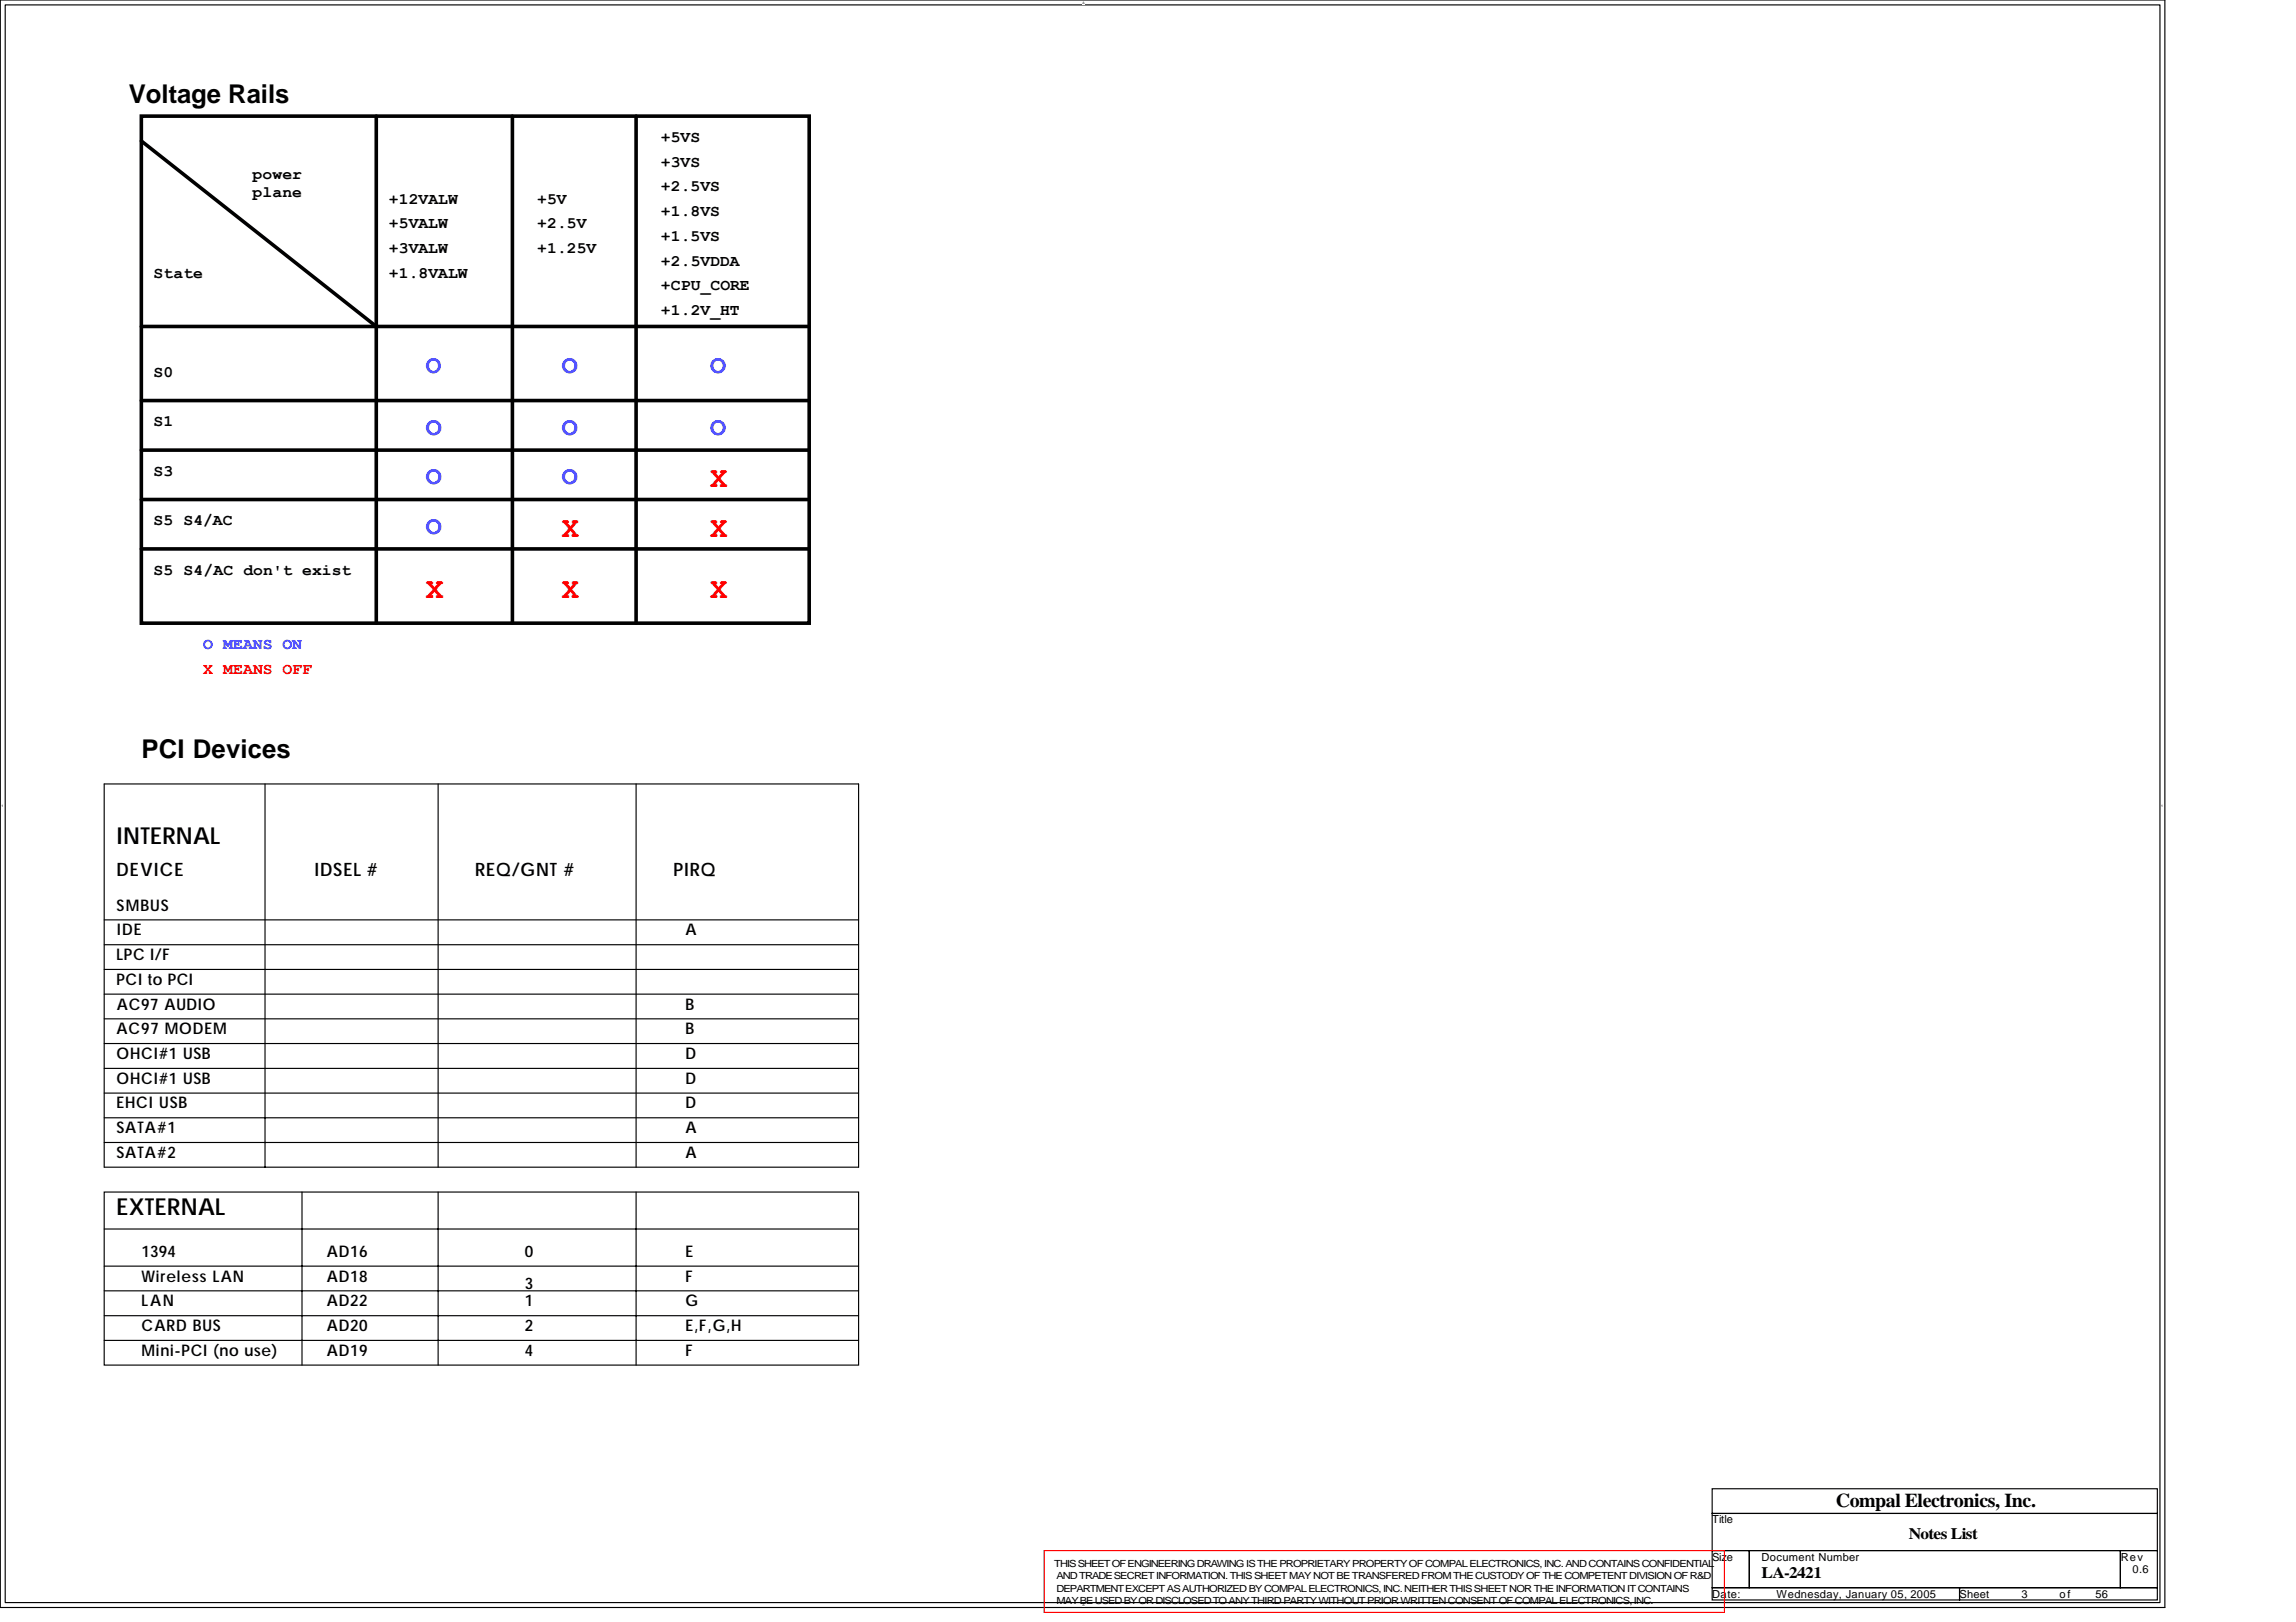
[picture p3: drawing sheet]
<svg xmlns="http://www.w3.org/2000/svg" width="297mm" height="210mm" viewBox="0 0 297 210" stroke-linecap="round" stroke-linejoin="round" font-family="sans-serif">
<defs><g id="words">
<g font-size="3.8" fill="#f00">
<text x="91.9" y="63">X</text>
<text x="72.7" y="69.4">X</text>
<text x="91.9" y="69.4">X</text>
<text x="55.1" y="77.4">X</text>
<text x="72.7" y="77.4">X</text>
<text x="91.9" y="77.4">X</text>
</g>
<g font-size="3.3">
<text x="16.7" y="13.3">Voltage Rails</text>
<text x="18.3" y="98.1">PCI Devices</text>
</g>
<g font-size="3.3" fill="#00f">
<text x="55.1" y="48.2">O</text>
<text x="72.7" y="48.2">O</text>
<text x="91.9" y="48.2">O</text>
<text x="55.1" y="56.2">O</text>
<text x="72.7" y="56.2">O</text>
<text x="91.9" y="56.2">O</text>
<text x="55.1" y="62.6">O</text>
<text x="72.7" y="62.6">O</text>
<text x="55.1" y="69">O</text>
</g>
<g font-size="3">
<text x="15.1" y="109.2">INTERNAL</text>
<text x="15.1" y="157.2">EXTERNAL</text>
</g>
<text font-size="2.5" x="237.5" y="195">Compal Electronics, Inc.</text>
<g font-size="2.4">
<text x="15.1" y="113.3">DEVICE</text>
<text x="40.7" y="113.3">IDSEL #</text>
<text x="61.5" y="113.3">REQ/GNT #</text>
<text x="87.1" y="113.3">PIRQ</text>
</g>
<g font-size="2.1">
<text x="32.7" y="23.2">power</text>
<text x="85.5" y="18.4">+5VS</text>
<text x="85.5" y="21.6">+3VS</text>
<text x="32.7" y="25.5">plane</text>
<text x="50.3" y="26.4">+12VALW</text>
<text x="50.3" y="29.6">+5VALW</text>
<text x="69.5" y="29.6">+2.5V</text>
<text x="69.5" y="26.4">+5V</text>
<text x="85.5" y="28">+1.8VS</text>
<text x="85.5" y="24.8">+2.5VS</text>
<text x="19.9" y="36">State</text>
<text x="50.3" y="32.8">+3VALW</text>
<text x="50.3" y="36">+1.8VALW</text>
<text x="69.5" y="32.8">+1.25V</text>
<text x="85.5" y="31.2">+1.5VS</text>
<text x="85.5" y="34.4">+2.5VDDA</text>
<text x="85.5" y="37.6">+CPU_CORE</text>
<text x="85.5" y="40.8">+1.2V_HT</text>
<text x="19.9" y="48.8">S0</text>
<text x="19.9" y="55.2">S1</text>
<text x="19.9" y="61.6">S3</text>
<text x="19.9" y="68">S5 S4/AC</text>
<text x="19.9" y="74.4">S5 S4/AC don't exist</text>
<text x="15.1" y="117.8">SMBUS</text>
<text x="15.1" y="124.2">LPC I/F</text>
<text x="15.1" y="121">IDE</text>
<text x="88.7" y="121">A</text>
<text x="15.1" y="127.4">PCI to PCI</text>
<text x="15.1" y="130.6">AC97 AUDIO</text>
<text x="88.7" y="130.6">B</text>
<text x="15.1" y="137">OHCI#1 USB</text>
<text x="15.1" y="133.8">AC97 MODEM</text>
<text x="88.7" y="137">D</text>
<text x="88.7" y="133.8">B</text>
<text x="15.1" y="140.3">OHCI#1 USB</text>
<text x="15.1" y="143.4">EHCI USB</text>
<text x="88.7" y="140.3">D</text>
<text x="88.7" y="143.4">D</text>
<text x="15.1" y="146.6">SATA#1</text>
<text x="15.1" y="149.8">SATA#2</text>
<text x="88.7" y="146.6">A</text>
<text x="88.7" y="149.8">A</text>
<text x="18.3" y="165.8">Wireless LAN</text>
<text x="18.3" y="162.6">1394</text>
<text x="42.3" y="162.6">AD16</text>
<text x="42.3" y="165.8">AD18</text>
<text x="67.9" y="166.8">3</text>
<text x="67.9" y="162.6">0</text>
<text x="88.7" y="162.6">E</text>
<text x="88.7" y="165.8">F</text>
<text x="18.3" y="172.3">CARD BUS</text>
<text x="18.3" y="169">LAN</text>
<text x="42.3" y="172.3">AD20</text>
<text x="42.3" y="169">AD22</text>
<text x="67.9" y="172.3">2</text>
<text x="67.9" y="169">1</text>
<text x="88.7" y="172.3">E,F,G,H</text>
<text x="88.7" y="169">G</text>
<text x="18.3" y="175.5">Mini-PCI (no use)</text>
<text x="42.3" y="175.5">AD19</text>
<text x="67.9" y="175.5">4</text>
<text x="88.7" y="175.5">F</text>
<text x="246.9" y="199.2">Notes List</text>
<text x="227.9" y="204.2">LA-2421</text>
</g>
<text font-size="2.1" fill="#00f" x="26.3" y="84">O MEANS ON</text>
<text font-size="2.1" fill="#f00" x="26.3" y="87.2">X MEANS OFF</text>
<g font-size="1.4">
<text x="221.5" y="197.1">Title</text>
<text x="221.5" y="202">Size</text>
<text x="227.9" y="202">Document Number</text>
<text x="274.4" y="202">Rev</text>
<text x="275.9" y="203.6">0.6</text>
<text x="221.5" y="206.8">Date:</text>
<text x="229.8" y="206.8">Wednesday, January 05, 2005</text>
<text x="253.5" y="206.8">Sheet</text>
<text x="261.5" y="206.8">3</text>
<text x="266.4" y="206.8">of</text>
<text x="271.1" y="206.8">56</text>
</g>
<g font-size="1.3">
<text x="136.4" y="202.8">THIS SHEET OF ENGINEERING DRAWING IS THE PROPRIETARY PROPERTY OF COMPAL ELECTRONICS, INC. AND CONTAINS CONFIDENTIAL</text>
<text x="136.7" y="207.6">MAY BE USED BY OR DISCLOSED TO ANY THIRD PARTY WITHOUT PRIOR WRITTEN CONSENT OF COMPAL ELECTRONICS, INC.</text>
<text x="136.7" y="204.4">AND TRADE SECRET INFORMATION. THIS SHEET MAY NOT BE TRANSFERED FROM THE CUSTODY OF THE COMPETENT DIVISION OF R&amp;D</text>
<text x="136.7" y="206">DEPARTMENT EXCEPT AS AUTHORIZED BY COMPAL ELECTRONICS, INC. NEITHER THIS SHEET NOR THE INFORMATION IT CONTAINS</text>
</g>
<g font-size=".4">
<text x="140.1" y=".5">A</text>
<text x=".2" y="104.4">1</text>
<text x="279.6" y="104.4">1</text>
<text x="140.1" y="207.9">A</text>
</g>
</g></defs>
<path d="M0 0h280.1v208h-280.1zM.7 .6h278.7v206.8h-278.7z" fill="none" stroke="#000" stroke-width=".15"/>
<g fill="#fff">
<path d="M140.1 .1h.2v.5h-.2z"/>
<path d="M140.1 207.5h.2v.5h-.2z"/>
<path d="M.2 104h.2v.5h-.2z"/>
<path d="M279.6 104h.2v.5h-.2z"/>
</g>
<g fill="none" stroke="#000" stroke-width=".15">
<path d="M13.5 119h97.6M13.5 101.5h97.6v49.5h-97.6zM34.3 101.5v49.5M56.7 101.5v49.5M82.3 101.5v49.5M13.5 122.3h97.6M13.5 125.5h97.6M13.5 128.7h97.6M13.5 131.8h97.6M13.5 135h97.6M13.5 138.3h97.6M13.5 154.3h97.6v22.4h-97.6z"/>
<path d="M13.5 159h97.6M13.5 141.5h97.6M13.5 144.7h97.6M13.5 147.8h97.6M39.1 154.3v22.4M56.7 154.3v22.4M82.3 154.3v22.4M13.5 163.9h97.6M13.5 167h97.6M13.5 170.3h97.6M13.5 173.5h97.6M221.5 192.7h57.6v3.2h-57.6z"/>
<path d="M221.5 195.9h57.6v4.8h-57.6zM221.5 200.7h4.8v4.8h-4.8zM221.5 205.5h32v1.6h-32zM226.3 200.7h48v4.8h-48zM253.5 205.5h25.6v1.6h-25.6zM274.3 200.7h4.8v4.8h-4.8z"/>
</g>
<path d="M135.1 200.7h88v8h-88z" fill="none" stroke="#f00" stroke-width=".15"/>
<path d="M18.3 15h86.4v65.6h-86.4zM18.3 18.2l30.4 24M48.7 15v65.6M66.3 15v65.6M82.3 15v65.6M18.3 58.3h86.4M18.3 51.8h86.4M18.3 42.2h86.4M18.3 64.6h86.4M18.3 71h86.4" fill="none" stroke="#000" stroke-width=".47"/>
<use href="#words"/>
</svg>
